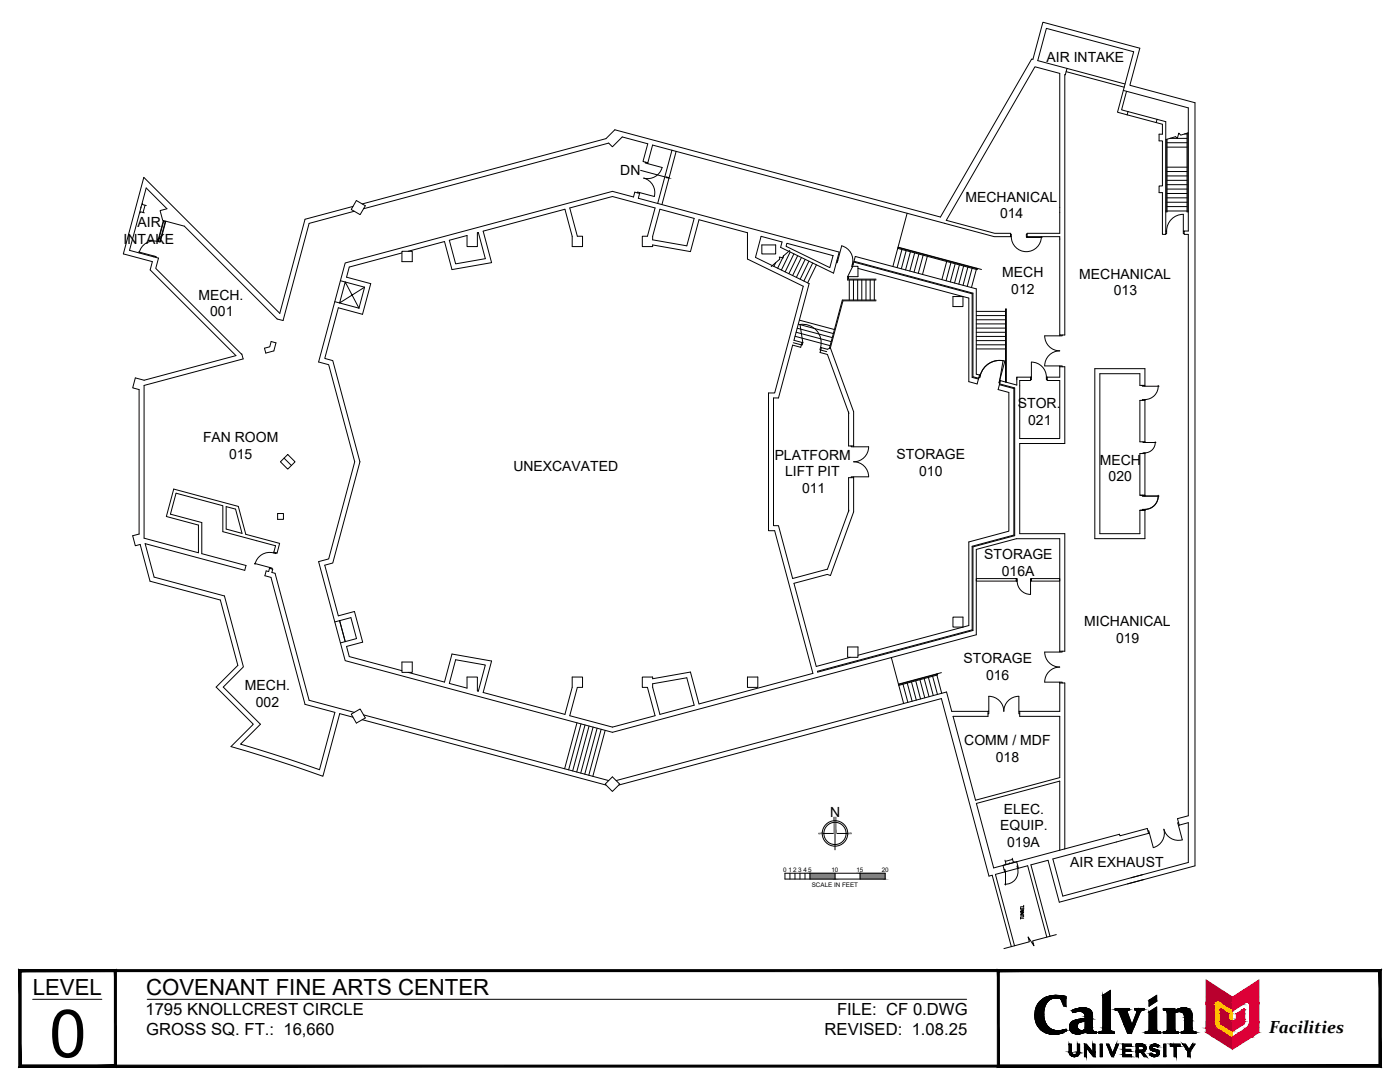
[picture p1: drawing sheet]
<svg xmlns="http://www.w3.org/2000/svg" width="279mm" height="216mm" viewBox="0 0 279 216" stroke-linecap="round" stroke-linejoin="round" font-family="sans-serif">
<defs><g id="words">
<text font-size="13.3" x="9.9" y="211">0</text>
<g font-size="4.4">
<text x="6.5" y="198.5">LEVEL</text>
<text x="29.2" y="198.5">COVENANT FINE ARTS CENTER</text>
</g>
<text font-size="3.5" x="253.3" y="206.2">Facilities</text>
<g font-size="3.3">
<text x="29" y="202.5">1795 KNOLLCREST CIRCLE</text>
<text x="167.1" y="202.5">FILE: CF 0.DWG</text>
<text x="29.2" y="206.6">GROSS SQ. FT.: 16,660</text>
<text x="164.6" y="206.6">REVISED: 1.08.25</text>
</g>
<g font-size="2.8">
<text x="208.9" y="12.3">AIR INTAKE</text>
<text x="123.8" y="34.9">DN</text>
<text x="192.7" y="40.2">MECHANICAL</text>
<text x="27.5" y="45.3">AIR</text>
<text x="199.6" y="43.6">014</text>
<text x="24.7" y="48.6">INTAKE</text>
<text x="39.6" y="59.8">MECH.</text>
<text x="200" y="55.3">MECH</text>
<text x="201.8" y="58.6">012</text>
<text x="215.4" y="55.6">MECHANICAL</text>
<text x="222.3" y="58.9">013</text>
<text x="42" y="63.1">001</text>
<text x="203.1" y="81.4">STOR.</text>
<text x="40.5" y="88.2">FAN ROOM</text>
<text x="205.2" y="84.7">021</text>
<text x="45.7" y="91.5">015</text>
<text x="102.4" y="94.1">UNEXCAVATED</text>
<text x="154.6" y="91.7">PLATFORM</text>
<text x="156.7" y="95.1">LIFT PIT</text>
<text x="178.9" y="91.6">STORAGE</text>
<text x="183.4" y="94.9">010</text>
<text x="219.5" y="92.7">MECH</text>
<text x="160.1" y="98.4">011</text>
<text x="221.3" y="96.1">020</text>
<text x="196.4" y="111.6">STORAGE</text>
<text x="199.9" y="114.9">016A</text>
<text x="216.4" y="124.9">MICHANICAL</text>
<text x="222.7" y="128.3">019</text>
<text x="48.9" y="137.7">MECH.</text>
<text x="192.3" y="132.3">STORAGE</text>
<text x="196.8" y="135.6">016</text>
<text x="51.1" y="141.1">002</text>
<text x="192.4" y="148.7">COMM / MDF</text>
<text x="198.7" y="152.1">018</text>
<text x="165.7" y="163.1">N</text>
<text x="199.6" y="165.7">EQUIP.</text>
<text x="200.3" y="162.3">ELEC.</text>
<text x="201" y="169">019A</text>
<text x="213.6" y="172.9">AIR EXHAUST</text>
</g>
<g font-size="1.3">
<text x="156.3" y="174">0</text>
<text x="157.4" y="174">1</text>
<text x="158.3" y="174">2</text>
<text x="159.3" y="174">3</text>
<text x="160.3" y="174">4</text>
<text x="161.3" y="174">5</text>
<text x="162" y="177">SCALE IN FEET</text>
<text x="165.9" y="174">10</text>
<text x="170.9" y="174">15</text>
<text x="176" y="174">20</text>
</g>
</g></defs>
<!-- layer: A-WALL-FULL -->
<g fill="none" stroke="#000" stroke-width=".2">
<path d="M212.8 14.3l11.6 3.1M212.9 13.7l-5.8-1.6 1.7-6.4 17.5 4.6-2.1 7.7M224.2 18l-1.2 4.4 1.9 .5 .2-.6-1.3-.4 1-3.7M224.2 18l13 3.5v24.6h-.9v.7h.9v116l-2.2 .6 .3 1.2M224.5 16.8l-11.6-3.1-.3 1.2h-.1v51.9h-1v-19.6h-6.5v-.6h6.5v-32l-5-1.3-17.7 30.7 9.7 2.6h3.2v.6h-3.3l-63.5-17M127.2 38.5v-.2l.5 .1-.1 .2M128.8 32.4v.1l.4 .1M129.3 32.5l-.1 .1 2.9 .8M132.1 33.4a2.99 2.99 0 0 1-3.6 2.1 3 3 0 0 1 2.1 3.7l-2.9-.8M134.1 30l-3.9-1.1-.9 3.6-1-.3 1-3.5-5.1-1.4-2 2-.7-.7-49 13.1M134.1 30l-2.8 10.6M134.1 30l.8 .2"/>
<path d="M134.9 30.2l-2.8 10.6M231.3 26.8h.7v-2l-1.3-.3 .2-.7 1.8 .5v22.5h-.7v-8.4h-.7v-1.3h.7v-9h-.7M232.7 27.8v14.3M232.9 27.8v14.5h-.2M232.9 39.5h4M232.9 38.6h4M232.9 37.7h4M232.9 36.9h4M232.9 36h4M232.9 35.1h4M232.9 34.2h4M232.9 33.4h4"/>
<path d="M232.9 29.4h4M232.9 28.5h4M233.5 27.6h3.4M236.4 26.7h.5M236.9 26.6v15.7h.3M237.1 26.5l.1 15.6M237.1 26.5l-1.5 .5-.3-.4-.3 1-.4-.3-1.9 .5M27.7 50.3l3 .8M28.1 41.5h.1M28.4 40.6v.2l.8 .2M28.8 42.5l-.8-.3-.1 .3M28.9 41l-.3 1.4"/>
<path d="M30.7 51.2v-.1l.5 .1-.1 .2M31.5 48.2a3 3 0 0 0-3.7 2.3M31.5 48v.2l.5 .1v-.1M31.5 48l.5 .2M32.6 44.2l-1.1 3.8M32.6 44v.2l.5 .1v-.2M32.6 44.2l-1 3.8M33 44.3l-1.1 3.8M33.1 44.3l-1.1 3.9M67.9 56l4.9 1.3M70.4 41.2l-9.5 2.6-5.1 18.7-27.1-27.1-4.1 15.3 5.8 1.5-.4 1.7 17.1 17.1-18.3 4.9-1.8-.5-.5 2 1.3 .3v28.9l-1.3 .3 .5 2 1-.3 1.9 7.4 14.1 3.7 3.5 13.1-4.4 4.3 7.5 7.4-4.5 4.5 9.2 2.8 9.1 3.1 3.4-12.5 2.6 .7M70.7 42.2l-9 2.4-5.2 19.4-1.2-.3-18.5-18.6-4.3-1.1-.5-2 1.3-.3-4.1-4.2-3.4 12.5 5.8 1.5-.5 2.1 17.2 17 .2 1-19.7 5.3v30.5l10.8 2.9v-5.5l-6.4-1.7 1.5-5.5 12.9 3.4 1.5 5.6 6.7 1.8-.5 2-.6-.2"/>
<path d="M71.1 40l1.8 1.1-1 1.7-1.8-1zM72.3 40.7l48.6-13 1.8-1.8 65 17.4 18.2-31.5h.2l2-7.4 19.4 5.2-2 7.4 13 3.5v152.3l-27.1 7.2-2.2-8.3-3.5 .9 3.9 14.2M72.8 57.3l-5 3.2 1.1-4.2 2.7 5.2M72.8 57.3l-1.2 4.2M80.2 50.5l-10.5 2.8-.5 2 4.8 1.3-1.7 6.1-4.8-1.3-2.7 10.1 1.6 .5 5.4 20.1-5.4 20.2-1.6 .5 2.7 10.1 3.2-.9 1.7 6.1-3.2 .9 .5 2 10.5 2.8M80.2 50.1h2.1v2.1h-2.1zM81.4 50.1l7.3-1.9 1.5 5.6 7.9-1.4-1.7-6.3 16.3-4.3 1.5 5.4v2h2.1v-2.1h-1.1l-1.5-5.6 8.5-2.3 8.5 2.3-1.5 5.6h-1v2.1h2v-.3l7.6 1.3 1.7-6.4 9.7 2.6v5.3l11.1 5.4-5.7 21.3h-1.2v27.5h1.2l7.6 28.5-22.7 6.1-1.7-6.4-7.6 1.3v-.3h-2v2.1h1l1.5 5.6-8.5 2.3-8.5-2.3 1.5-5.6h1.1v-2.1h-2.1v2l-1.5 5.4-16.3-4.3 1.7-6.3-7.9-1.4-1.5 5.6-7.3-1.9M89.7 47.9l3.5-.9v2.2h2.1v-2.8h.2l1.4 5.2-6 1.1zM131.7 41.8l6.8 1.8-1.4 5.5-6.9-1.2v-.7zM154.8 52.4l-.4 .7M156.2 51.5l-1 2M156.4 51l-.1 .2"/>
<path d="M157 48.5l9.3 2.5-.7 2.4-8.7-4.3zM157.6 50l-1.3 1.1v.4l-.8-.2 .1 .4-1.7 1.5M157.7 50.3l-1.8 3.6M158.4 50.7l-1.7 3.6M159.2 51l-1.8 3.6M159.9 51.4l-1.7 3.6M160.7 51.8l-1.8 3.5M161.4 52.1l-1.7 3.6M162.2 52.5l-1.8 3.6M162.9 52.8l-1.7 3.6M169.2 55.2l.9-1.9 .6-2.1 24.1 6.4v17.1l.8 .2M169.2 55.2v.7h5.6"/>
<path d="M169.3 55.2v.5h5.5M169.5 55.9v4M170.2 53.1h1v2.1h-2M170.3 55.9v4M170.4 52.3l23.6 6.3v16.7l1.3 .3M170.4 52.1l23.8 6.4v16.7l1.1 .3M171.2 55.9v4M171.2 53.6l22.1 5.9v16.7l1.7 .4M172 55.9v4M172.8 55.9v4M173.7 55.9v4M174.5 55.9v4"/>
<path d="M174.8 59.9h-6.7l-2.6 9.6M179.2 49.6l15.8 4.2 .1-.2M179.2 49.4l15.7 4.1M179.2 49.3l16.7 4.5M180 49.8l-1 3.6M180.8 50l-.9 3.6M181 42.6l-2.8 10.6M181.7 50.2l-1 3.7M182.5 50.5l-.9 3.6M183.4 50.7l-1 3.6M184.2 50.9l-.9 3.6M185.1 51.1l-1 3.7"/>
<path d="M188.9 52.2l-.9 3.6M189.8 52.4l-1 3.6M190.2 59.2h2v2h-2zM190.6 52.6l-.9 3.7M191.5 52.9l-1 3.6M192.3 53.1l-1 3.6M193.2 53.3l-1 3.6M194 53.5l-1 3.7M194.8 53.8l-.9 3.6M201.7 46.7h.1v.5h-.1M201.8 47.2a3 3 0 0 0 3 3 3 3 0 0 0 3-3M204.8 47.4h3.2"/>
<path d="M205 46.7h-.2v.5h.2M232.7 46.1h.1v.5h-.1M232.8 46.1a3.3 3.3 0 0 1 3.4-3.3v3.3M232.9 42.1h4M232.9 41.2h4M232.9 40.4h4M236.3 46.1h-.1v.5h.1M54.1 68.1l1 .3-.4 1.6-1.7 .5-.2-1 1-.3zM66.8 60.2l4.8 1.3M158.7 67.1l7 1.9M158.9 66.3l7 1.9M159.1 65.5l7 1.9"/>
<path d="M159.3 64.7l7 1.9M159.5 63.9l7 1.9M160.1 68.3l-1.6-.4 3-11.3-10.7-5.2 1.1-4.2 4.2 1.1-.3 1.1 10.5 5.1 1.2-4.2-40.1-10.7 .2-1-.9-.3-.3 1-4.2-1.1-53.3 14.3-5.3 19.7 2 .6 5.2 19.3-5.2 19.4-2 .6 5.3 19.7 53.3 14.3 72.6-19.4v-17.1l8-2.1h8.7v22.4M160.1 68.3l-.3 1-1.6-.4-2.8 10.5h-1v25.5h1l2.8 10.5 6.9-1.8 4.3-11.8M160.1 68.3l.1 .1M160.2 68.4l-.1 .5-1.8-.5M160.2 68.4l-.5-3.7a3.7 3.7 0 0 1 4.1 4.6M163.8 69.3l-.2 .5 1.4 .4M163.8 69.3l.1 .1M163.9 69.4l1.2 .3M163.9 69.4l-.2 .9 1.4 .4 4.3 11.8M165.7 69.5l4.7 12.7v7"/>
<path d="M174.8 60h-6.6l-2.5 9.5M195.6 74.9a4 4 0 0 1 4.6-2.9l-.8 4.4h.1M195.6 74.9l-.1 .5-.1-.1M199.2 77.7l2.1 .6v27.7l-8 2.1v16.7l-22.1 5.9M199.5 76.6l3 .8v29.5l-8.3 2.2v16.7l-31 8.3v-.2l30.8-8.2v-16.7l8.3-2.2v-29.3l-2.8-.7M200.7 61.7v14.6M200.8 61.7v14.6M205.7 75.3v.6h-2.2v11.6h8v-11.6h-2.5v-.1M205.7 75.3h-2.8v1.5l-3.4-.9M205.7 75.3h.1M205.8 72.3a3 3 0 0 1 3 3M205.8 72.3v3.5h-.1"/>
<path d="M208.8 75.3v.5h.2v-.5M211.5 66.8v.2h.5v-.2M211.5 67h-3a3 3 0 0 0 3 3 3 3 0 0 0-3 3h3v.2M211.5 73h.5v.2M211.5 73.2h1v15.3h-9v18h9v23.4h-1M211.5 73.2v2.1h-2.7M228 76.9v.2h.5v-.2h-1v-2.3h-8v31.9h8v-4.7h1M228 79.9v-.2h.5v.2M228.5 79.9h-1v8.3h1v.1h-.4v-.1M228.5 76.9v-3.3h-10v33.9h10v-5.7M228.5 79.9v8.4h2.2M228.5 77.1h2.8"/>
<path d="M231.1 76.9a2.66 2.66 0 0 1-2.6 2.8M169.4 82.2v6.8M169.4 95.3v6.8M169.9 95.3v-.2h.5v7l-4.7 12.7M169.9 89v.2l3.5-.1a2.98 2.98 0 0 1-3 3 3 3 0 0 1 3 3h-3M227.5 98.8h1v.2h-.5v-.2M228.5 99h2.8M230.6 88.2a2.07 2.07 0 0 1-2.1 2.2v8.4h-1v-8.3h1v-.1h-.4v.1M231.1 98.8a2.66 2.66 0 0 1-2.6 2.8M45.1 101.1l1.9 .5 1.3 4.8-3.2-.8zM54.3 113.5v-.1l-.5-.2v.2l.6 .2-.1 .6 .6 .2 6.8 25.3 9 2.4M54.6 110.3a3 3 0 0 0-3.7 2.3"/>
<path d="M54.7 110.2l.3-1.3-10.5-2.8v-5.2l-9.4-2.5-1.1 4.2 6.3 1.7v6.2l8.8 2.3-.3 1-19.8-5.3 1.8 6.7 14 3.7 3.8 14.2-4 4 7.4 7.4-4 4 9.5 2.9 6.3 2.2 3-11.5-5.9-1.6-6.8-25.3-1.2-.3 .2-1 .5 .1 .2-.8-3-.8M54.7 110.2l-.1 .1 .5 .2v-.2M165.1 114.6l-6.6 1.8 4.4 16.6 6.8-1.8M202.8 115.5h-8v.5h8v-.5v.5M205.8 115.5h5.7v.5h-5.7zM228 101.8v-.1h.5v.1M67.8 123.8l2.2-.6 1.2 4.2-2.3 .6M67.8 123.8l1.1 4.2M67.8 123.8l-1 .3M68.9 128l-1 .3M80.2 132.1h2.1v2.1h-2.1zM90.9 131.6l6 1.1-1.4 5.2h-.2v-2.8h-2.1v2.2l-3.5-.9z"/>
<path d="M130.2 136.4l6.9-1.2 1.4 5.5-6.8 1.8-1.5-5.4zM149.2 135.1h2v2.1h-2zM169.2 129.1h2v2.1h-2zM177.9 131.2l2.4 9.2M180.2 136.5l1 3.7M181.1 136.3l.9 3.6M181.9 136.1l1 3.6M182.8 135.8l.9 3.7M183.6 135.6l1 3.6M184.4 135.4l1 3.6M185.3 135.2l1 3.6M186.1 134.9l1 3.7"/>
<path d="M186.9 134.5l-7.6 2.1M187 134.7l.9 3.6M187.1 134.4v.3l-7.7 2.1M187.9 134.2l-8.6 2.3M190.2 123.1h2v2h-2zM211.5 129.9v.2h.5v-.2M211.5 130.1h-3a3 3 0 0 0 3 3 3 3 0 0 0-3 3h3v.2M211.5 136.1h.5v.2M211.5 136.3h1v33.1M211.5 136.3v5.6h-8M70.1 142.5l1.8-1 1 1.8-1.8 1zM72.3 143.6l48.6 13"/>
<path d="M72.5 142.6l49 13.2M115.1 144.2l-2.4 9.2M116 144.4l-2.5 9.2M116.8 144.7l-2.5 9.1M117.6 144.9l-2.5 9.1M118.4 145.1l-2.5 9.2M119.2 145.3l-2.5 9.2M120 145.5l-2.5 9.2M120.8 156.5l1.4-1.5 1.5 1.5-1.5 1.4zM120.8 145.7l-2.5 9.2M123.5 156.6l64.4-17.2 9.5 35.4 .6-.2 3.8 14.3M197.2 141.9h.1v-3a3 3 0 0 1 3 3 3 3 0 0 1 3-3v3"/>
<path d="M197.2 141.9h-7.3l-1-3.8-65.9 17.7M197.2 141.9v1h-7l4.5 16.8 16.8-4.5v-12.3h-8v-1M197.3 141.9v.5h-.1M203.5 141.9h-.2v.5h.2M194.9 160.3l16.6-4.4v13.8l-13.2 3.5zM200.2 172.7l.3 1.3 .2-.1v2.7M200.4 173.5h.1l.2 .4M200.6 171.6l.2 .8-.3 .1M201.5 172.3h.1M202 171.2l.2 .9 .3-.1M202.1 171.5l-1.5 .4M202.9 172l.3 1.2-.1 .1-.1-.5h.1"/>
<path d="M203.1 173.3a2.5 2.5 0 0 1-2.6 3.1M212.5 169.4l-1 .3M229.1 165.8h.2l.1 .4-.2 .1M229.2 166.3l-.2-1-5.5 1.5-.1-.3-10.9 2.9M232.3 165.5a3 3 0 0 1-2.1 3.6l-.8-2.9M235.2 164.7l2-.5v7.9l-25.1 6.7-2-7.4 19.1-5.1M235.2 164.2h-.2l1 3.4a3 3 0 0 1-3.7-2.1M203.7 182.6l.6 .2-.1 .1-.5 .1M203.7 182.1h.6l-.6 .3h.6M203.7 181.6h.6l-.6 .3h.6M203.7 181.1v.3h.6v-.3M203.7 183.2h.6"/>
<path d="M203.7 183v.4M204 181.2v.2M204.3 180.6v.3h-.6M208.9 187l-3.8-14.2-6.4 1.7 3.8 14.2M210.8 186.5l-4.7 1.2 .2 1-1.1-1.7 .2 .9-5 1.4"/>
</g>
<!-- layer: SHELL -->
<path d="M167 51.9l.2 .1-.1 .4h-.2M167.2 52l.8-2.9a3 3 0 0 1 2.1 3.6M170.3 52.8l-.2-.1-.1 .5 .1 .1M228 98.8v.2h3.2a2.66 2.66 0 0 1-2.7 2.6M228.5 98.8v.2M202.8 115.5h.2v.5h-.2M205.7 116h.1M205.8 115.5h-.1v3.1a2.68 2.68 0 0 1-2.7-2.7M228 101.8v-.1h.5v.1" fill="none" stroke="#000" stroke-width=".2"/>
<!-- layer: I-FLOR-IDEN -->
<g fill="none" stroke="#000" stroke-width=".2">
<path d="M224.9 22.9l5.8 1.6M225.1 22.3l5.8 1.5M231.3 26.8v1.3M152 48.9h2.8v1.8h-2.8zM165.7 69.5l-.6 .2M194.8 62.1h5.9M194.8 63h5.9M194.8 63.8h5.9M194.8 64.6h5.9M194.8 65.5h5.9M194.8 66.3h5.9M194.8 67.1h5.9"/>
<path d="M194.8 68h5.9M194.8 68.8h5.9M194.8 69.6h5.9M195.5 74.8l-.5 1.8M199.7 76l-.5 1.7M200.7 61.7h.1M56 92.1l1.4-1.4 1.5 1.4-1.5 1.5zM56.7 91.4l1.5 1.5M169.4 89h1M169.4 95.3h1M55.4 102.5h1.2v1.1h-1.2zM165.1 114.6l.6 .2"/>
</g>
<!-- layer: WALLS -->
<path d="M195.5 74.8l.1 .1-.1 .5-.1-.1M195.6 74.9a4 4 0 0 1 4.9-2.8l-1.1 4.3h.1M199.5 75.9l.2 .1" fill="none" stroke="#000" stroke-width=".2"/>
<!-- layer: A-TEXT -->
<path d="M133.1 35.3l.4 .2h-.5z" fill="#000" stroke="#000" stroke-width=".2"/>
<path d="M127.8 34l5.2 1.4M195.6 74.9h.1M202.9 75.3v.5" fill="none" stroke="#000" stroke-width=".2"/>
<!-- layer: 0 -->
<g fill="none" stroke="#000" stroke-width=".2">
<path d="M156.7 174.2h19.9v1.2h-19.9zM157.6 174.2v1.2M158.7 174.2v1.2M159.6 174.2v1.2M160.7 174.2v1.2M161.6 174.2v1.2M164.1 166.3h5.1M166.6 166.3v2.6M166.6 174.2v1.2M171.7 174.2v1.2"/>
<circle cx="166.6" cy="166.3" r="2.22"/>
<circle cx="166.6" cy="166.3" r="2.55"/>
</g>
<g fill="#808080" stroke="#808080" stroke-width=".2">
<path d="M166.4 163.1v3.2h.5zM166.4 163.1h.5v3.2z"/>
<path d="M169.2 166.3v.1l.7-.1zM169.2 166.4l.7-.1v.1z"/>
<path d="M166.6 168.9l.1 .6v-.6zM166.6 168.9l.1 .6h-.1z"/>
<path d="M163.4 166.4h.7v-.1zM163.4 166.3h.7l-.7 .1z"/>
<path d="M171.7 174.2l4.9 1.2v-1.2zM171.7 174.2l4.9 1.2h-4.9z"/>
<path d="M161.6 174.2l5 1.2v-1.2zM161.6 174.2l5 1.2h-5z"/>
</g>
<!-- layer: A-TITL -->
<g fill="#000" stroke="#000" stroke-width=".2">
<path d="M210.5 198.6h.3zM220.1 198.6l1.5-1v1zM229.3 199.6h1.5v.2zM229.3 199.6l1.5-1v1zM210 206.4h.8zM212.5 205.5h.3zM214.1 202h.2zM214.2 210.8h.5zM214.8 210.4h.5zM214.9 206.3h.5zM216 201.9h1.9zM216 201.1h.4z"/>
<path d="M216.7 206h2.1zM220 205.7h1.7zM220.1 205.6h1.5zM229.2 205.8h1.7zM229.2 205.7h1.7zM230.3 208.4h.4zM230.8 210h.5zM229.3 201.9l1.5-1v1zM234.5 201.7h3.1zM236.2 201.1h.3z"/>
<path d="M207.5 199.9l1.5 .1 .1-.1zM207.5 199.9l1.5 .1h-1.6z"/>
<path d="M207.6 199.8h1.5zM207.5 199.9h1.6z"/>
<path d="M207.7 199.7l1.4 .1 .2-.1zM207.7 199.7l1.4 .1h-1.5z"/>
<path d="M207.8 199.6h1.5zM207.7 199.7h1.6z"/>
<path d="M208 199.5l1.3 .1 .2-.1zM207.8 199.6l.2-.1 1.3 .1z"/>
<path d="M208 199.4h1.6zM208 199.5h1.5z"/>
<path d="M208.1 199.3h1.7zM208 199.4h1.6z"/>
<path d="M208.3 199.2l1.5 .1 .2-.1zM208.1 199.3l.2-.1 1.5 .1z"/>
<path d="M208.3 199.2h1.8zM208.3 199.2h1.7z"/>
<path d="M208.4 199.2h1.9zM208.3 199.2h1.8z"/>
<path d="M208.5 199.1h2zM208.4 199.2h1.9z"/>
<path d="M208.5 199.1h2.3zM208.5 199.1h2.3z"/>
<path d="M208.5 199.1h2.3zM208.5 199.1h2z"/>
<path d="M210.8 199.1h1.9zM210.8 199.1h1.9z"/>
<path d="M210.5 198.6h.8zM210.2 198.6h1.1z"/>
<path d="M210.2 198.6h1.1zM210.2 198.6h1.1z"/>
<path d="M210.2 198.6l1.5 .1zM210 198.7h1.7z"/>
<path d="M210 198.7h1.8zM209.9 198.7h1.9z"/>
<path d="M209.9 198.7h2.3zM209.6 198.7h2.6z"/>
<path d="M209.6 198.7l2.8 .1zM209.5 198.8h2.9z"/>
<path d="M209.5 198.8h3.2zM209.2 198.8h3.5z"/>
<path d="M209.2 198.8l3.5 .1zM209.1 198.9h3.6z"/>
<path d="M209.1 198.9h3.6zM209.1 198.9h3.6z"/>
<path d="M209.1 198.9l3.6 .1zM208.8 199h3.9z"/>
<path d="M208.8 199l3.9 .1v-.1zM208.6 199.1l.2-.1 3.9 .1z"/>
<path d="M208.6 199.1h4.1zM208.5 199.1h4.2z"/>
<path d="M210.8 199.1l1.9 .1zM210.8 199.1l1.9 .1z"/>
<path d="M211.1 199.2h1.6zM211.1 199.2h1.6z"/>
<path d="M211.4 199.2l1.3 .1zM211.4 199.2l1.3 .1z"/>
<path d="M211.7 199.3l1 1.5v-1.5zM211.7 199.3l1 1.5h-.4z"/>
<path d="M220.1 198.6l1.5 6.3v-6.3zM220.1 198.6l1.5 6.3h-1.5z"/>
<path d="M229.3 199.6v.2h1.5zM229.3 199.8h1.5l-1.5 1z"/>
<path d="M3.8 212.9l271.4-.4h-271zM3.8 212.9l271.4-.4 .4 .4zM275.2 193.9v18.6l.4 .4zM275.2 193.9l.4-.4v19.4zM4.2 193.9h271l.4-.4zM3.8 193.5h271.8l-271.4 .4zM3.8 193.5l.4 19v-18.6zM3.8 193.5l.4 19-.4 .4z"/>
<path d="M3.8 212.9l19-.4h-18.6zM3.8 212.9l19-.4 .4 .4zM22.8 193.9v18.6l.4 .4zM22.8 193.9l.4-.4v19.4zM4.2 193.9h18.6l.4-.4zM3.8 193.5h19.4l-19 .4zM3.8 193.5l.4 19v-18.6zM3.8 193.5l.4 19-.4 .4z"/>
<path d="M199.4 212.5l-.4 .4 76.2-.4zM199 212.9l76.2-.4 .4 .4zM275.2 193.9v18.6l.4 .4zM275.2 193.9l.4-.4v19.4zM199.4 193.9h75.8l.4-.4zM199 193.5h76.6l-76.2 .4zM199 193.5l.4 19v-18.6zM199 193.5l.4 19-.4 .4z"/>
<path d="M206.6 201.9l1.7 .2v-.2zM206.6 201.9l1.7 .2h-1.7z"/>
<path d="M206.6 202.1l1.7 .2v-.2zM206.6 202.1l1.7 .2h-1.8z"/>
<path d="M206.5 202.3l1.8 .2v-.2zM206.5 202.3l1.8 .2h-1.8z"/>
<path d="M206.5 202.5l1.8 .1v-.1zM206.5 202.5l1.8 .1h-1.8z"/>
<path d="M206.5 202.6l1.8 .3v-.3zM206.5 202.6l1.8 .3h-1.8z"/>
<path d="M206.5 202.9l1.9 .1-.1-.1zM206.5 202.9l1.9 .1h-1.9z"/>
<path d="M206.6 201.7l1.7 .2v-.2zM206.6 201.7l1.7 .2h-1.7z"/>
<path d="M206.5 203l1.9 .2v-.2zM206.5 203l1.9 .2h-1.8z"/>
<path d="M206.6 201.5l1.7 .2 .1-.2zM206.6 201.5l1.7 .2h-1.7z"/>
<path d="M206.7 201.4h1.7zM206.7 201.4l1.7 .1z"/>
<path d="M206.6 203.2l1.8 .2v-.2zM206.6 203.2l1.8 .2h-1.8z"/>
<path d="M206.6 203.4l1.9 .2-.1-.2zM206.6 203.4l1.9 .2h-1.8z"/>
<path d="M206.7 201.2l1.7 .2v-.2zM206.7 201.2l1.7 .2h-1.7z"/>
<path d="M206.8 201.1h1.6zM206.8 201.1l1.6 .1z"/>
<path d="M206.7 203.6l1.8 .2v-.2zM206.7 203.6l1.8 .2h-1.8z"/>
<path d="M206.8 200.9l1.6 .2 .1-.2zM206.8 200.9l1.6 .2h-1.6z"/>
<path d="M206.7 203.8l1.9 .1-.1-.1zM206.7 203.8l1.9 .1h-1.9z"/>
<path d="M206.9 200.8l1.6 .1v-.1zM206.9 200.8l1.6 .1h-1.7z"/>
<path d="M206.7 203.9l2 .2-.1-.2zM206.7 203.9l2 .2h-1.9z"/>
<path d="M207 200.6l1.5 .2 .1-.2zM207 200.6l1.5 .2h-1.6z"/>
<path d="M207 200.5h1.7zM207 200.5l1.6 .1z"/>
<path d="M206.8 204.1l1.9 .1zM206.8 204.1l1.9 .1z"/>
<path d="M206.8 204.2l2 .1-.1-.1zM206.8 204.2l2 .1h-1.9z"/>
<path d="M207.2 200.3l1.5 .2 .1-.2zM207.2 200.3l1.5 .2h-1.7z"/>
<path d="M206.9 204.3l2 .2-.1-.2zM206.9 204.3l2 .2h-1.9z"/>
<path d="M207.2 200.3h1.6zM207.2 200.3h1.6z"/>
<path d="M207 204.5l1.9 .1zM207 204.5l1.9 .1z"/>
<path d="M207 204.6l2.1 .2-.2-.2zM207 204.6l2.1 .2h-2z"/>
<path d="M207.3 200.1l1.5 .2 .1-.2zM207.3 200.1l1.5 .2h-1.6z"/>
<path d="M207.4 200h1.6zM207.4 200l1.5 .1z"/>
<path d="M207.1 204.8h2zM207.1 204.8h2z"/>
<path d="M207.1 204.8l2.2 .2-.2-.2zM207.1 204.8l2.2 .2h-2z"/>
<path d="M207.3 205l2.1 .1zM207.3 205l2.1 .1z"/>
<path d="M207.4 205.1l2.1 .1zM207.4 205.1l2.1 .1z"/>
<path d="M207.4 205.2l2.4 .1-.3-.1zM207.4 205.2l2.4 .1h-2.2z"/>
<path d="M207.6 205.3h2.2zM207.6 205.3h2.2z"/>
<path d="M207.6 205.3l2.4 .2-.2-.2zM207.6 205.3l2.4 .2h-2.3z"/>
<path d="M210 206.4h.7zM210.1 206.4h.6z"/>
<path d="M207.7 205.5h2.6zM207.7 205.5h2.6z"/>
<path d="M207.8 205.5l2.6 .1zM207.8 205.5l2.6 .1z"/>
<path d="M207.9 205.6h2.7zM207.9 205.6h2.7z"/>
<path d="M207.9 205.6l3 .1zM207.9 205.6l3 .1z"/>
<path d="M208 205.7h3.2zM208 205.7h3.2z"/>
<path d="M209.8 206.3h1.3zM209.8 206.3l1 .1z"/>
<path d="M209.6 206.3h1.6zM209.6 206.3h1.5z"/>
<path d="M209.4 206.3h2zM209.4 206.3h1.8z"/>
<path d="M209.2 206.2h2.4zM209.2 206.2l2.2 .1z"/>
<path d="M209.1 206.2h2.6zM209.1 206.2h2.5z"/>
<path d="M208.8 206.1h3.1zM208.8 206.1l2.9 .1z"/>
<path d="M208.8 206.1h3.2zM208.8 206.1h3.1z"/>
<path d="M208.5 206l3.5 .1 .3-.1zM208.5 206l3.5 .1h-3.2z"/>
<path d="M208.2 205.8l4.1 .2 .3-.2zM208.2 205.8l4.1 .2h-3.8zM208.5 206h3.8zM208.5 206h3.8z"/>
<path d="M208.2 205.8h4.4zM208.2 205.8h4.4z"/>
<path d="M212.5 205.5h.3zM212.2 205.5h.6z"/>
<path d="M212.2 205.5l.6 .1zM212 205.6h.8z"/>
<path d="M212 205.6h.8zM211.6 205.6h1.2z"/>
<path d="M211.6 205.6l1.2 .1zM211.2 205.7h1.6z"/>
<path d="M211.2 205.7h1.6zM211.2 205.7h1.6z"/>
<path d="M208 205.7l4.6 .1 .2-.1zM208 205.7l4.6 .1h-4.4z"/>
<path d="M213.4 208.3l.4 1.6v-1.6zM213.4 208.3l.4 1.6h-.4z"/>
<path d="M213.4 209.9h.4zM213.4 209.9h.4z"/>
<path d="M213.4 209.9l.4 .1zM213.4 209.9l.4 .1z"/>
<path d="M213.4 210l.5 .1zM213.4 210l.5 .1z"/>
<path d="M213.4 210.1h.5zM213.4 210.1h.5z"/>
<path d="M213.4 210.1l.6 .1zM213.4 210.1l.6 .1z"/>
<path d="M213.5 210.2l.5 .1zM213.5 210.2l.5 .1z"/>
<path d="M213.5 210.3h.5zM213.5 210.3h.5z"/>
<path d="M213.5 210.3l.6 .1zM213.5 210.3l.6 .1z"/>
<path d="M213.5 210.4h.7zM213.5 210.4h.7z"/>
<path d="M214.2 210.8h.3zM214.3 210.8h.2z"/>
<path d="M213.6 210.4h.7zM213.6 210.4h.7z"/>
<path d="M213.6 210.4l.8 .1zM213.6 210.4l.8 .1z"/>
<path d="M213.6 210.5h.8zM213.6 210.5h.8z"/>
<path d="M214.1 202h.3zM214.1 202h.2z"/>
<path d="M214 201.9h.7zM214 201.9l.4 .1z"/>
<path d="M214.1 210.8h.6zM214.1 210.8h.6z"/>
<path d="M214 210.8h.9zM214 210.8h.7z"/>
<path d="M214.9 206.3h.4zM215 206.3h.3z"/>
<path d="M213.9 210.7h1zM213.9 210.7l1 .1z"/>
<path d="M213.5 204.7h1.5zM213.5 204.7h1.5z"/>
<path d="M213.5 204.7l1.5 .2v-.2zM213.5 204.7l1.5 .2h-1.5zM213.5 204.9h1.5zM213.5 204.9h1.5z"/>
<path d="M213.5 204.9l1.5 .2v-.2zM213.5 204.9l1.5 .2h-1.5z"/>
<path d="M215 210h.5zM215 210h.5z"/>
<path d="M213.5 204.5l1.5 .2v-.2zM213.5 204.5l1.5 .2h-1.5z"/>
<path d="M213.5 204.5h1.5zM213.5 204.5h1.5z"/>
<path d="M213.8 210.7h1.2zM213.8 210.7h1.1z"/>
<path d="M213.5 205.1h1.6zM213.5 205.1h1.6z"/>
<path d="M213.5 205.1l1.6 .1v-.1zM213.5 205.1l1.6 .1h-1.6z"/>
<path d="M214 201.8h1.1zM214 201.8l.7 .1z"/>
<path d="M213.6 204.4h1.5zM213.6 204.4h1.5z"/>
<path d="M213.6 204.4l1.4 .1 .1-.1zM213.6 204.4l1.4 .1h-1.5z"/>
<path d="M213.7 210.6h1.4zM213.7 210.6l1.3 .1z"/>
<path d="M213.5 205.2l1.6 .1zM213.5 205.2l1.6 .1z"/>
<path d="M213.5 205.3h1.7zM213.5 205.3h1.7z"/>
<path d="M213.6 204.3h1.5zM213.6 204.3l1.5 .1h-1.5z"/>
<path d="M213.6 204.2h1.6zM213.6 204.2l1.5 .1z"/>
<path d="M213.5 205.3l1.7 .1zM213.5 205.3l1.7 .1z"/>
<path d="M213.7 210.5h1.5zM213.7 210.5l1.4 .1z"/>
<path d="M213.7 204.2h1.5zM213.7 204.2h1.5z"/>
<path d="M213.5 205.4h1.8zM213.5 205.4h1.8z"/>
<path d="M213.6 210.5h1.6zM213.6 210.5h1.6z"/>
<path d="M214.5 210.4h.7zM214.4 210.5h.8z"/>
<path d="M213.5 205.4l1.8 .1zM213.5 205.4l1.8 .1z"/>
<path d="M214.7 210.4h.6zM214.5 210.4h.7z"/>
<path d="M213.7 204.1h1.6zM213.7 204.1l1.5 .1z"/>
<path d="M214.7 210.4h.6zM214.7 210.4h.6z"/>
<path d="M213.8 204.1h1.5zM213.8 204.1h1.5z"/>
<path d="M213.6 205.5h1.8zM213.6 205.5h1.8z"/>
<path d="M214.8 210.3h.5zM214.8 210.4h.5zM214.7 210.4h.6z"/>
<path d="M213.8 204h1.6zM213.8 204.1h1.5z"/>
<path d="M213.6 205.5h1.8zM213.6 205.5h1.8z"/>
<path d="M214.9 210.2h.5zM214.9 210.2l.4 .1h-.5z"/>
<path d="M214.9 210.2h.5zM214.9 210.2h.5z"/>
<path d="M214 201.8h1.4zM214 201.8h1.1z"/>
<path d="M215 210.1h.4zM215 210.1l.4 .1z"/>
<path d="M213.6 205.5l1.9 .1zM213.6 205.5l1.9 .1z"/>
<path d="M215 208.3l.5 1.6v-1.6zM215 208.3l.5 1.6h-.5z"/>
<path d="M215 209.9l.5 .1v-.1zM215 209.9l.5 .1h-.5z"/>
<path d="M215 210l.4 .1 .1-.1zM215 210l.4 .1h-.4z"/>
<path d="M214.7 206.3h.8zM214.7 206.3h.7z"/>
<path d="M214.7 206.3h.8zM214.7 206.3h.8z"/>
<path d="M213.6 205.6h2.1zM213.6 205.6h2.1z"/>
<path d="M213.9 204h1.7zM213.9 204h1.5h-1.6z"/>
<path d="M213.9 203.9h1.7zM213.9 203.9l1.7 .1z"/>
<path d="M214.5 206.2h1.2zM214.5 206.2l1 .1z"/>
<path d="M213.9 203.9h1.8zM213.9 203.9h1.7z"/>
<path d="M213.6 205.6h2.2zM213.6 205.6h2.2z"/>
<path d="M213.6 205.6h2.3zM213.6 205.6h2.3z"/>
<path d="M214.4 206.2h1.4zM214.4 206.2h1.3z"/>
<path d="M214.3 206.2h1.6zM214.3 206.2h1.5z"/>
<path d="M214 203.9h1.9zM213.9 203.9h1.8z"/>
<path d="M214.2 206.1h1.8zM214.2 206.1l1.7 .1z"/>
<path d="M214.1 206.1h2zM214.1 206.1h1.9z"/>
<path d="M214 206.1h2.2zM214 206.1h2.1z"/>
<path d="M214 203.8h2.2zM214 203.9h1.9z"/>
<path d="M213.9 206h2.4zM213.9 206h2.4z"/>
<path d="M213.9 206h2.4zM213.9 206l2.3 .1z"/>
<path d="M216 201.1h.5zM215.8 201.1h.7z"/>
<path d="M215.8 201.1h.8zM215.7 201.1h.9z"/>
<path d="M213.8 205.9h2.7zM213.8 205.9l2.5 .1z"/>
<path d="M214 203.8h2.6zM214 203.8h2.2z"/>
<path d="M215.7 201.1l1.1 .1zM215.4 201.2h1.4zM215.4 201.2h1.4zM215.4 201.2h1.4z"/>
<path d="M213.7 205.8h2.9zM213.7 205.8l2.8 .1z"/>
<path d="M215.4 201.2h1.6zM215.2 201.2h1.8z"/>
<path d="M216.4 208.3l1 .8-.6-.8zM216.4 208.3l1 .8h-1z"/>
<path d="M216.4 209.1l.4 1.8v-1.8zM216.4 209.1l.4 1.8h-.4z"/>
<path d="M215.2 201.2h1.8zM215.1 201.2h1.9z"/>
<path d="M215.1 201.2l2.1 .1zM214.9 201.3h2.3z"/>
<path d="M214.9 201.3h2.4zM214.7 201.3h2.6z"/>
<path d="M214.7 201.3l2.7 .1zM214.5 201.4h2.9z"/>
<path d="M216.8 209.1l1.3 .9-.7-.9zM216.8 209.1l1.3 .9h-.5z"/>
<path d="M214.5 201.4l3 .1zM214.3 201.5h3.2z"/>
<path d="M214.3 201.5h3.3zM214.2 201.5h3.4z"/>
<path d="M214.2 201.5l3.5 .1zM214 201.6h3.7z"/>
<path d="M214 201.6h3.7zM214 201.6h3.7z"/>
<path d="M214 201.6l3.8 .2-.1-.2zM214 201.6l3.8 .2h-3.8z"/>
<path d="M214 201.8h3.8zM214 201.8h3.8z"/>
<path d="M215.4 201.8h2.4zM215.4 201.8h2.4z"/>
<path d="M215.6 201.8l2.2 .1zM215.6 201.8l2.2 .1z"/>
<path d="M215.9 201.9h2zM215.9 201.9h2zM216 201.9h1.9z"/>
<path d="M216 201.9l1.9 .1zM216 201.9l1.9 .1z"/>
<path d="M216.2 202l1.7 .1zM216.2 202l1.7 .1z"/>
<path d="M216.3 202.1h1.6zM216.3 202.1h1.6z"/>
<path d="M216.3 202.1l1.7 .1-.1-.1zM216.3 202.1l1.7 .1h-1.6z"/>
<path d="M216.4 202.2h1.6zM216.4 202.2h1.6z"/>
<path d="M216.4 202.2l1.6 .1v-.1zM216.4 202.2l1.6 .1h-1.5z"/>
<path d="M216.5 202.3l1.5 .1zM216.5 202.3l1.5 .1z"/>
<path d="M216.5 205.2l1.5 .2v-.2zM216.5 205.2l1.5 .2h-1.5z"/>
<path d="M216.5 202.4l1.5 .1zM216.5 202.4l1.5 .1z"/>
<path d="M216.5 202.5l1.5 .2v-.2zM216.5 202.5l1.5 .2h-1.5z"/>
<path d="M216.5 205l1.5 .2v-.2zM216.5 205l1.5 .2h-1.5z"/>
<path d="M215.8 203.3l2.2 .1zM215.5 203.4h2.5z"/>
<path d="M215.5 203.4h2.5zM215.2 203.4h2.8z"/>
<path d="M215.2 203.4l2.8 .1zM214.9 203.5h3.1z"/>
<path d="M214.9 203.5h3.1zM214.7 203.5h3.3z"/>
<path d="M214.7 203.5l3.3 .1zM214.4 203.6h3.6z"/>
<path d="M214.4 203.6l3.6 .1v-.1zM214.2 203.7l.2-.1 3.6 .1z"/>
<path d="M214.2 203.7l3.8 .1zM214 203.8h4z"/>
<path d="M214 203.8h4zM214 203.8h4z"/>
<path d="M216.6 203.8l1.4 1.2v-1.2zM216.6 203.8l1.4 1.2h-1.5z"/>
<path d="M216.5 205.4h1.5zM216.5 205.4h1.5z"/>
<path d="M216.5 202.7l1.5 .1zM216.5 202.7l1.5 .1z"/>
<path d="M216.6 202.8l1.4 .1v-.1zM216.6 202.8l1.4 .1h-1.4z"/>
<path d="M216.6 202.9l1.4 .4v-.4zM216.6 202.9l1.4 .4h-1.4z"/>
<path d="M216.6 203.3h1.4zM216.2 203.3h1.8z"/>
<path d="M216.2 203.3h1.8zM215.8 203.3h2.2z"/>
<path d="M216.5 205.4l1.5 .1zM216.5 205.5h1.5z"/>
<path d="M216.5 205.5h1.6zM216.4 205.5h1.7z"/>
<path d="M216.4 205.5l1.7 .1zM216.3 205.6h1.8z"/>
<path d="M216.3 205.6h1.8zM216.2 205.6h1.9z"/>
<path d="M216.2 205.6h1.9zM216.1 205.6h2z"/>
<path d="M216.1 205.6h2zM216 205.6h2.1z"/>
<path d="M216 205.6h2.1zM215.9 205.6h2.2z"/>
<path d="M213.6 205.6h4.5zM213.6 205.6h4.5z"/>
<path d="M213.6 205.6l4.6 .1zM213.6 205.6l4.6 .1z"/>
<path d="M213.7 205.7h4.5zM213.7 205.7h4.5z"/>
<path d="M213.7 205.7h4.5zM213.7 205.7h4.5z"/>
<path d="M213.7 205.7l4.6 .1zM213.7 205.7l4.6 .1z"/>
<path d="M216.6 205.8h1.7zM216.6 205.8h1.7z"/>
<path d="M216.6 205.8h1.8zM216.6 205.8h1.8z"/>
<path d="M216.6 205.8l1.9 .1zM216.6 205.8l1.9 .1z"/>
<path d="M216.7 205.9h1.8zM216.7 205.9h1.8z"/>
<path d="M216.7 205.9h1.9zM216.7 205.9h1.9z"/>
<path d="M218.1 208.3l.4 1.7v-1.7zM218.1 208.3l.4 1.7h-.4z"/>
<path d="M217.6 210l.9 .9v-.9zM217.6 210l.9 .9h-.3z"/>
<path d="M216.7 205.9l2.1 .1zM216.7 205.9l2.1 .1zM216.7 206h2.1z"/>
<path d="M216.7 206h2.1zM216.7 206h2.1z"/>
<path d="M216.8 206l2 .1zM216.8 206l2 .1z"/>
<path d="M217 206.1l1.8 .1zM217 206.1l1.8 .1z"/>
<path d="M217.1 206.2h1.7zM217.1 206.2h1.7z"/>
<path d="M217.3 206.2h1.5zM217.3 206.2h1.5z"/>
<path d="M219.6 208.3l.4 2.6v-2.6zM219.6 208.3l.4 2.6h-.4z"/>
<path d="M220.8 208.3l1.2 1.9-.7-1.9zM220.8 208.3l1.2 1.9h-.4z"/>
<path d="M220.1 204.9l1.5 .2v-.2zM220.1 204.9l1.5 .2h-1.5z"/>
<path d="M220.1 205.1l1.5 .5v-.5zM220.1 205.1l1.5 .5h-1.5zM220.1 205.6h1.5zM220.1 205.6h1.5z"/>
<path d="M220.1 205.6h1.5zM220.1 205.6h1.5zM220.1 205.6h1.5z"/>
<path d="M220.1 205.6l1.5 .1zM220.1 205.6l1.5 .1z"/>
<path d="M220.1 205.7h1.5zM220.1 205.7h1.5z"/>
<path d="M220.1 205.7h1.5zM220.1 205.7h1.5zM220.1 205.7h1.5zM220.1 205.7h1.5z"/>
<path d="M220.1 205.7h1.5zM220.1 205.7h1.5z"/>
<path d="M220 205.7h1.7zM220 205.7h1.7z"/>
<path d="M220 205.7h1.7zM220 205.7h1.7zM220 205.7h1.7z"/>
<path d="M220 205.7h1.7zM220 205.7h1.7zM220 205.7h1.7zM220 205.7h1.7z"/>
<path d="M220 205.7l1.7 .1zM220 205.8h1.7z"/>
<path d="M220 205.8h1.7zM220 205.8h1.7z"/>
<path d="M220 205.8h1.7zM220 205.8h1.7z"/>
<path d="M220 205.8h1.8zM220 205.8h1.8z"/>
<path d="M220 205.8l2.4 .2-.6-.2zM219.3 206l.7-.2 2.4 .2z"/>
<path d="M219.3 206l3.1 .2v-.2zM219.3 206l3.1 .2h-3.1z"/>
<path d="M221.6 210.2l.6 .7 .3-.7zM221.6 210.2l.6 .7h-.3z"/>
<path d="M222.8 208.3l-.3 1.9 .7-1.9zM222.8 208.3l-.3 1.9h-.5z"/>
<path d="M224 208.8l.5 .6v-.6zM224 208.8l.5 .6h-.5z"/>
<path d="M224 209.8l.5 .6v-.6zM224 209.8l.5 .6h-.5z"/>
<path d="M223.1 201.6h1.8zM223.1 201.6h1.8z"/>
<path d="M223.1 201.6l1.8 .1zM223.1 201.6l1.8 .1z"/>
<path d="M223.1 201.7h1.8zM223.1 201.7h1.8z"/>
<path d="M223.2 201.7h1.7zM223.2 201.7h1.7z"/>
<path d="M223.2 201.7l1.7 .1zM223.2 201.7l1.7 .1z"/>
<path d="M223 201.6h1.9zM223 201.6h1.9z"/>
<path d="M223.3 201.8h1.6zM223.3 201.8h1.6z"/>
<path d="M223.3 201.8l1.6 .1zM223.3 201.8l1.6 .1z"/>
<path d="M223.3 201.9l2.6 2.6-1-2.6zM223.3 201.9l2.6 2.6h-1.5z"/>
<path d="M222.5 201.2l2.9 .3v-.3zM222.5 201.2l2.9 .3h-2.9z"/>
<path d="M222.5 201.5l2.4 .1 .5-.1zM222.5 201.5l2.4 .1h-1.9z"/>
<path d="M224 209.4l1.7 .4v-.4zM224 209.4l1.7 .4h-1.7z"/>
<path d="M224 208.3l1.8 .5v-.5zM224 208.3l1.8 .5h-1.8z"/>
<path d="M224 210.4l1.8 .5v-.5zM224 210.4l1.8 .5h-1.8z"/>
<path d="M224.4 204.5l1.4 1.7 .7-1.7zM224.4 204.5l1.4 1.7h-.8z"/>
<path d="M226.7 208.8l.5 .8v-.8zM226.7 208.8l.5 .8h-.5z"/>
<path d="M226.7 210l.5 .9v-.9zM226.7 210l.5 .9h-.5z"/>
<path d="M226.9 201.9l-.4 2.6 1.1-2.6zM226.9 201.9l-.4 2.6h-.6z"/>
<path d="M226.9 201.8h.7zM226.9 201.8l.7 .1z"/>
<path d="M227 201.8h.6zM227 201.8h.6z"/>
<path d="M227 201.7h.7zM227 201.7l.6 .1z"/>
<path d="M227 201.7h.7zM227 201.7h.7z"/>
<path d="M227 201.7h.8zM227 201.7h.7z"/>
<path d="M227 201.6h.8zM227 201.6l.8 .1z"/>
<path d="M227 201.6h.8zM227 201.6h.8z"/>
<path d="M226.7 208.3l1.3 .1zM226.7 208.3l1.3 .1z"/>
<path d="M226.7 208.4h1.5zM226.7 208.4h1.5z"/>
<path d="M226.7 209.9l1.5 .1zM226.7 209.9l1.5 .1z"/>
<path d="M226.7 208.4l1.6 .1zM226.7 208.4l1.6 .1z"/>
<path d="M227.7 210l1.1 .9-.6-.9zM227.7 210l1.1 .9h-.5z"/>
<path d="M226.7 209.8h1.6zM226.7 209.8l1.5 .1z"/>
<path d="M226.7 208.5l1.7 .1zM226.7 208.5l1.7 .1z"/>
<path d="M226.4 201.2l2 .3v-.3zM226.4 201.2l2 .3h-2z"/>
<path d="M226.4 201.5l1.4 .1 .6-.1zM226.4 201.5l1.4 .1z"/>
<path d="M226.7 209.8h1.7zM226.7 209.8h1.6z"/>
<path d="M226.7 208.6l1.8 .1zM226.7 208.6l1.8 .1h-1.8z"/>
<path d="M226.7 209.6l1.7 .2 .1-.2zM226.7 209.6l1.7 .2h-1.7z"/>
<path d="M226.7 208.7l1.9 .1-.1-.1zM226.7 208.7l1.9 .1h-1.9z"/>
<path d="M226.7 209.6h1.9zM226.7 209.6h1.8z"/>
<path d="M228 209.6h.6zM227.9 209.6h.7z"/>
<path d="M227.9 209.6h.7zM227.2 209.6h1.4z"/>
<path d="M228 209.5h.6zM228 209.6h.6z"/>
<path d="M227.9 208.8h.7zM227.9 208.8h.7z"/>
<path d="M228.1 209.5h.5zM228 209.5h.6z"/>
<path d="M228 208.8h.6zM228 208.8h.6z"/>
<path d="M228 208.8h.6zM228 208.8h.6z"/>
<path d="M228.1 209.5h.5zM228.1 209.5h.5z"/>
<path d="M228.1 208.8l.6 .1zM228.1 208.8l.6 .1z"/>
<path d="M228.2 209.4h.4zM228.2 209.4l.4 .1z"/>
<path d="M228.1 208.9h.6zM228.1 208.9h.6z"/>
<path d="M228.2 209.4h.5zM228.2 209.4h.5z"/>
<path d="M228.2 209.4h.5zM228.2 209.4h.4z"/>
<path d="M228.2 208.9h.5zM228.2 208.9h.5z"/>
<path d="M228.2 208.9l.5 .1zM228.2 208.9l.5 .1z"/>
<path d="M228.2 209l.5 .1zM228.2 209l.5 .1z"/>
<path d="M228.2 209.3h.5zM228.2 209.3l.5 .1z"/>
<path d="M228.3 209.1h.4zM228.3 209.1h.4z"/>
<path d="M228.3 209.1h.4zM228.3 209.1h.4z"/>
<path d="M228.3 209.1l.4 .1zM228.3 209.1l.4 .1z"/>
<path d="M228.3 209.2h.4zM228.3 209.2h.4z"/>
<path d="M228.3 209.2h.4zM228.3 209.2l.4 .1z"/>
<path d="M229.7 210.2l.2 .1zM229.7 210.2l.2 .1h-.3z"/>
<path d="M229.6 210.3l.5 .1zM229.6 210.3l.5 .1h-.6z"/>
<path d="M229.5 208.9l.5 .1zM229.5 208.9l.5 .1z"/>
<path d="M229.5 209h.5zM229.5 209h.5z"/>
<path d="M229.5 209l.5 .1zM229.5 209l.5 .1z"/>
<path d="M229.5 209.1h.5zM229.5 209.1h.5z"/>
<path d="M229.5 209.1h.5zM229.5 209.1h.5z"/>
<path d="M229.5 209.1h.5zM229.5 209.1h.5z"/>
<path d="M229.5 208.9h.5zM229.5 208.9h.5z"/>
<path d="M229.5 209.1l.5 .1zM229.5 209.1l.5 .1z"/>
<path d="M229.6 208.9h.4zM229.6 208.9h.4z"/>
<path d="M229.6 208.9h.4zM229.6 208.9h.4z"/>
<path d="M229.5 209.2h.6zM229.5 209.2h.6z"/>
<path d="M229.5 209.2h.6zM229.5 209.2h.6z"/>
<path d="M229.5 210.4h.8zM229.5 210.4h.8zM229.5 210.4h.8zM229.5 210.4h.8z"/>
<path d="M229.6 208.8h.5zM229.6 208.8l.4 .1z"/>
<path d="M229.6 209.2l.5 .1zM229.6 209.2l.5 .1z"/>
<path d="M229.6 208.8h.5zM229.6 208.8h.5z"/>
<path d="M229.6 209.3h.6zM229.6 209.3h.6z"/>
<path d="M229.6 208.8h.6zM229.6 208.8h.6z"/>
<path d="M229.6 208.8h.6zM229.6 208.8h.5z"/>
<path d="M229.6 209.3h.6zM229.6 209.3h.6z"/>
<path d="M229.6 208.7h.6zM229.6 208.7l.6 .1z"/>
<path d="M229.6 209.3h.7zM229.6 209.3h.7z"/>
<path d="M229.5 210.4l.9 .1zM229.5 210.4l.9 .1z"/>
<path d="M229.6 209.3h.9zM229.6 209.3h.9z"/>
<path d="M229.6 208.7h.8zM229.6 208.7h.6z"/>
<path d="M229.5 210.5h1zM229.5 210.5h1z"/>
<path d="M230.4 208.3l.3 .1zM230.3 208.4h.4zM230.3 208.4h.4z"/>
<path d="M229.6 209.3l1.1 .1zM229.6 209.3l1.1 .1z"/>
<path d="M230.2 210.8h.4zM230.2 210.8h.4z"/>
<path d="M230.2 210.8h.4zM230.2 210.8l.2 .1z"/>
<path d="M230.3 208.4h.6zM230 208.4h.9z"/>
<path d="M229.6 209.4h1.1zM229.6 209.4h1.1z"/>
<path d="M229.6 209.4l1.3 .1zM229.6 209.4l1.3 .1z"/>
<path d="M230 210.8h.8zM230 210.8h.6z"/>
<path d="M230 210.8h.8zM230 210.8h.8z"/>
<path d="M229.3 201.9l1.5 3.7v-3.7zM229.3 201.9l1.5 3.7h-1.5z"/>
<path d="M229.3 205.6h1.5zM229.3 205.6h1.5z"/>
<path d="M229.3 205.6h1.5zM229.3 205.6h1.5z"/>
<path d="M229.3 205.6h1.5zM229.3 205.6h1.5z"/>
<path d="M229.3 205.6h1.6zM229.3 205.6h1.6z"/>
<path d="M229.3 205.6l1.6 .1zM229.3 205.6l1.6 .1z"/>
<path d="M229.3 205.7h1.6zM229.3 205.7h1.6z"/>
<path d="M229.3 205.7h1.6zM229.3 205.7h1.6z"/>
<path d="M229.3 205.7h1.6zM229.3 205.7h1.6z"/>
<path d="M229.3 205.7h1.6zM229.3 205.7h1.6zM229.3 205.7h1.6zM229.3 205.7h1.6z"/>
<path d="M229.3 205.7h1.6zM229.3 205.7h1.6zM229.2 205.7h1.7z"/>
<path d="M230 208.4h.9zM230 208.4h.9z"/>
<path d="M230 208.4l1.1 .1zM229.9 208.5h1.2z"/>
<path d="M229.2 205.7l1.7 .1zM229.2 205.7l1.7 .1zM229.2 205.8h1.7z"/>
<path d="M229.2 205.8h1.8zM229.2 205.8h1.8z"/>
<path d="M229.7 209.5h1.3zM229.7 209.5h1.3z"/>
<path d="M229.8 210.7h1.1zM229.8 210.7h1.2z"/>
<path d="M229.8 210.7h1.1zM229.8 210.7l1 .1z"/>
<path d="M229.7 209.5l1.4 .1zM229.7 209.5l1.4 .1z"/>
<path d="M229.2 205.8h1.8zM229.2 205.8h1.8z"/>
<path d="M229.2 205.8l2.4 .2-.6-.2zM228.5 206l.7-.2 2.4 .2z"/>
<path d="M230.9 208.9l.1 .1zM230.9 208.9h.2z"/>
<path d="M229.8 209.6h1.3zM229.8 209.6h1.3z"/>
<path d="M229.9 208.5h1.2zM229.8 208.5h1.3z"/>
<path d="M229.8 209.6h1.4zM229.8 209.6h1.4z"/>
<path d="M229.8 208.5l1.4 .1zM229.7 208.6h1.5z"/>
<path d="M229.6 210.6l1.4 .1 .1-.1zM229.6 210.6l1.4 .1h-1.2z"/>
<path d="M230.7 208.8h.5zM230.7 208.8l.4 .1z"/>
<path d="M229.9 209.6h1.3zM229.9 209.6h1.3z"/>
<path d="M230 209.6l1.2 .1zM230 209.6l1.2 .1z"/>
<path d="M230.6 208.8h.6zM230.6 208.8h.6z"/>
<path d="M230 209.7h1.2zM230 209.7h1.2z"/>
<path d="M230.4 208.7h.8zM230.4 208.7h.8z"/>
<path d="M230.5 208.7h.7zM230.5 208.7l.7 .1z"/>
<path d="M229.7 208.6h1.6zM229.7 208.6h1.6z"/>
<path d="M229.5 210.5l1.6 .1 .1-.1zM229.5 210.5l1.6 .1zM229.6 210.6h1.5zM229.6 210.6h1.5z"/>
<path d="M230.6 210.5h.6zM230.5 210.5h.7z"/>
<path d="M229.7 208.7h1.5zM229.7 208.7h1.5h-1.6z"/>
<path d="M230.3 209.7l1 .1zM230.3 209.7l1 .1z"/>
<path d="M230.4 209.8h.9zM230.4 209.8h.9z"/>
<path d="M230.7 210.4h.6zM230.6 210.5h.6z"/>
<path d="M229.7 208.6h1.6zM229.7 208.7h1.5z"/>
<path d="M230.7 210.4h.6zM230.7 210.4h.6z"/>
<path d="M230.7 210.4h.6zM230.7 210.4h.6z"/>
<path d="M230.8 210.4h.5zM230.7 210.4h.6z"/>
<path d="M230.7 209.8l.6 .1zM230.7 209.8l.6 .1z"/>
<path d="M230.7 209.9h.6zM230.7 209.9h.6z"/>
<path d="M230.8 210.3h.5zM230.8 210.3l.5 .1z"/>
<path d="M230.7 209.9h.6zM230.7 209.9h.6z"/>
<path d="M230.8 210.3h.5zM230.8 210.3h.5z"/>
<path d="M230.8 209.9l.5 .1zM230.8 209.9l.5 .1zM230.8 210h.5z"/>
<path d="M230.9 210.3h.4zM230.9 210.3h.4z"/>
<path d="M230.8 210h.6zM230.8 210h.6z"/>
<path d="M230.9 210.2h.4zM230.9 210.2l.4 .1z"/>
<path d="M230.9 210l.5 .1zM230.9 210l.5 .1z"/>
<path d="M230.9 210.1h.5zM230.9 210.1h.5z"/>
<path d="M230.9 210.1l.5 .1zM230.9 210.1l.5 .1z"/>
<path d="M230.9 210.2h.5zM230.9 210.2h.5z"/>
<path d="M230.9 210.2h.5zM230.9 210.2h.4z"/>
<path d="M230.9 210.1h.5zM230.9 210.1h.5z"/>
<path d="M228.5 206l3.1 .2v-.2zM228.5 206l3.1 .2h-3.1z"/>
<path d="M232.3 208.3l.4 2.6v-2.6zM232.3 208.3l.4 2.6h-.4z"/>
<path d="M232.2 201.2l2.3 .3v-.3zM232.2 201.2l2.3 .3h-2.3z"/>
<path d="M232.2 201.5l2.3 .2v-.2zM232.2 201.5l2.3 .2h-1.7z"/>
<path d="M232.8 201.7h1.7zM232.8 201.7h1.7z"/>
<path d="M232.9 201.7h1.6zM232.9 201.7h1.6z"/>
<path d="M232.9 201.7h1.6zM232.9 201.7h1.6z"/>
<path d="M232.9 202.1l1.6 3.5v-3.5zM232.9 202.1l1.6 3.5h-1.6z"/>
<path d="M232.9 205.6h1.6zM232.9 205.6h1.6z"/>
<path d="M232.9 205.6h1.6zM232.9 205.6h1.6z"/>
<path d="M232.9 205.6h1.6zM232.9 205.6h1.6z"/>
<path d="M232.9 205.6l1.6 .1zM232.9 205.6l1.6 .1z"/>
<path d="M232.9 205.7h1.6zM232.9 205.7h1.6z"/>
<path d="M232.9 205.7h1.6zM232.9 205.7h1.6z"/>
<path d="M232.9 205.7h1.6zM232.9 205.7h1.6z"/>
<path d="M232.9 205.7h1.6zM232.9 205.7h1.6z"/>
<path d="M232.9 205.7h1.6zM232.9 205.7h1.6zM232.9 205.7h1.6zM232.9 205.7h1.6z"/>
<path d="M232.9 205.7l1.6 .1zM232.9 205.8h1.6z"/>
<path d="M232.9 205.8h1.6zM232.9 205.8h1.6z"/>
<path d="M232.9 205.8h1.6zM232.8 205.8h1.7z"/>
<path d="M232.8 205.8h1.8zM232.8 205.8h1.8z"/>
<path d="M232.8 205.8h1.8zM232.8 205.8h1.8z"/>
<path d="M232.8 205.8h1.8zM232.8 205.8h1.8z"/>
<path d="M232.8 205.8l2.4 .2-.6-.2zM232.2 206l.6-.2 2.4 .2z"/>
<path d="M232.9 202l1.6 .1 .2-.1zM232.9 202l1.6 .1h-1.6z"/>
<path d="M234.3 208.8l.5 2.1v-2.1zM234.3 208.8l.5 2.1h-.5z"/>
<path d="M232.9 201.9h2zM232.9 201.9l1.8 .1z"/>
<path d="M232.9 201.9h2.3zM232.9 201.9h2z"/>
<path d="M232.2 206l3 .2v-.2zM232.2 206l3 .2h-3z"/>
<path d="M232.9 201.8h2.5zM232.9 201.8l2.3 .1z"/>
<path d="M233.6 208.3l1.9 .5v-.5zM233.6 208.3l1.9 .5h-1.9z"/>
<path d="M236.2 201.1h.4zM235.9 201.1h.7z"/>
<path d="M236.1 208.3l1.2 1.1-.7-1.1zM236.1 208.3l1.2 1.1h-.5z"/>
<path d="M235.9 201.1h.8zM235.9 201.1h.8z"/>
<path d="M235.9 201.1l1 .1zM235.6 201.2h1.3z"/>
<path d="M235.6 201.2h1.3zM235.6 201.2h1.3z"/>
<path d="M235.6 201.2l1.5 .1zM235.3 201.3h1.8z"/>
<path d="M235.3 201.3h1.8zM235.3 201.3h1.8z"/>
<path d="M235.3 201.3l2 .1zM235 201.4l.3-.1 2 .1z"/>
<path d="M235 201.4h2.3zM235 201.4h2.3z"/>
<path d="M235 201.4l2.5 .1-.2-.1zM234.7 201.5l.3-.1 2.5 .1z"/>
<path d="M234.7 201.5h2.8zM234.7 201.5h2.8z"/>
<path d="M234.7 201.5l2.9 .2-.1-.2zM234.5 201.7l.2-.2 2.9 .2zM234.5 201.7h3.1z"/>
<path d="M237 209.8l.5 1.1v-1.1zM237 209.8l.5 1.1h-.5z"/>
<path d="M234.5 201.7h3.1zM234.5 201.7h3.1z"/>
<path d="M232.9 201.7h4.7zM232.9 201.7h4.7z"/>
<path d="M232.9 201.7h4.7zM232.9 201.7h4.7z"/>
<path d="M232.9 201.7l4.8 .1zM232.9 201.7l4.8 .1z"/>
<path d="M232.9 201.8h4.8zM232.9 201.8h4.8z"/>
<path d="M232.9 201.8h4.8zM232.9 201.8h4.8z"/>
<path d="M232.9 201.8h4.8zM232.9 201.8h4.8z"/>
<path d="M235.4 201.8l2.3 .1zM235.4 201.8l2.3 .1z"/>
<path d="M235.6 201.9h2.1zM235.6 201.9h2.1z"/>
<path d="M235.6 201.9h2.1zM235.6 201.9h2.1z"/>
<path d="M235.7 201.9h2zM235.7 201.9h2z"/>
<path d="M235.7 201.9h2zM235.7 201.9h2z"/>
<path d="M235.8 201.9l2 .1zM235.8 201.9l2 .1z"/>
<path d="M235.9 202h1.9zM235.9 202h1.9z"/>
<path d="M236.8 209.4l.7 .4 .3-.4zM236.8 209.4l.7 .4h-.5z"/>
<path d="M236 202l1.8 .1zM236 202l1.8 .1z"/>
<path d="M236.1 202.1h1.7zM236.1 202.1h1.7z"/>
<path d="M236.1 202.1h1.7zM236.1 202.1h1.7z"/>
<path d="M236.1 202.1l1.7 .1zM236.1 202.1l1.7 .1z"/>
<path d="M236.2 202.2l1.7 .1zM236.2 202.2l1.7 .1z"/>
<path d="M236.3 202.3l1.6 .1zM236.3 202.3l1.6 .1z"/>
<path d="M236.3 202.4h1.6zM236.3 202.4h1.6z"/>
<path d="M236.3 202.4l1.6 .1v-.1zM236.3 202.4l1.6 .1h-1.6z"/>
<path d="M236.3 202.5l1.6 .1v-.1zM236.3 202.5l1.6 .1h-1.5z"/>
<path d="M236.4 202.6l1.5 .2v-.2zM236.4 202.6l1.5 .2h-1.5z"/>
<path d="M236.4 202.8l1.5 .3v-.3zM236.4 202.8l1.5 .3h-1.5z"/>
<path d="M236.4 203.1l1.5 .6v-.6zM236.4 203.1l1.5 .6h-1.5z"/>
<path d="M236.4 203.7l1.5 1.4v-1.4zM236.4 203.7l1.5 1.4h-1.5z"/>
<path d="M236.4 205.1l1.5 .2v-.2zM236.4 205.1l1.5 .2h-1.5z"/>
<path d="M236.4 205.3l1.5 .3v-.3zM236.4 205.3l1.5 .3h-1.5z"/>
<path d="M236.4 205.6h1.5zM236.4 205.6h1.5z"/>
<path d="M236.4 205.6l1.5 .1zM236.4 205.6l1.5 .1zM236.4 205.7h1.5zM236.4 205.7h1.5z"/>
<path d="M236.4 205.7h1.5zM236.4 205.7h1.5z"/>
<path d="M236.4 205.7h1.6zM236.4 205.7h1.6z"/>
<path d="M236.4 205.7h1.6zM236.4 205.7h1.6z"/>
<path d="M236.4 205.7h1.6zM236.4 205.7h1.6zM236.4 205.7h1.6zM236.4 205.7h1.6z"/>
<path d="M236.4 205.7h1.6zM236.4 205.7h1.6zM236.4 205.7h1.6zM236.4 205.7h1.6z"/>
<path d="M236.4 205.7l1.6 .1zM236.3 205.8h1.7z"/>
<path d="M236.3 205.8h1.7zM236.3 205.8h1.7z"/>
<path d="M236.3 205.8h1.8zM236.3 205.8h1.8z"/>
<path d="M236.3 205.8h1.8zM236.3 205.8h1.8z"/>
<path d="M236.3 205.8h1.9zM236.3 205.8h1.9z"/>
<path d="M236.3 205.8l2.4 .2-.5-.2zM235.7 206l.6-.2 2.4 .2z"/>
<path d="M238 208.3l-.2 1.1 .7-1.1zM238 208.3l-.2 1.1h-.5z"/>
<path d="M235.7 206l3 .2v-.2zM235.7 206l3 .2h-3z"/>
</g>
<g fill="none" stroke="#000" stroke-width=".2">
<path d="M6.5 199.4h13.8M29.4 199.4h163.5M209.7 199.3a3.8 3.8 0 0 0-1 4.9 2.6 2.6 0 0 0 2.5 1.5M209.9 198.7l-1.6 .5-1.1 1.1M210.8 198.6l1.9 .2v2h-.4l-.6-1.5M210.8 198.6l-.9 .1M211.7 199.3h.1M211.7 199.3l-1.1-.2-.9 .2M229.3 199.6l1.5-1v1.2l-1.5 1zM206.5 202.6a3.7 3.7 0 0 0 4.6 3.7M207.2 200.3a4 4 0 0 0-.7 2.3M211.2 205.7l1.6-.3v.3l-.8 .4-.9 .2"/>
<path d="M213.4 208.3h.4v1.6a.6 .6 0 0 0 .6 .5 .6 .6 0 0 0 .6-.5v-1.6h.5v1.7a1.06 1.06 0 0 1-1.1 .9 1.06 1.06 0 0 1-1-1zM213.5 204.5l.1 1 .6 .6M214.7 203.5l-.2 .1a1.43 1.43 0 0 0-1 .9M215.5 205.6h.4M215.5 205.6a.93 .93 0 0 1-.5-1.2 .93 .93 0 0 1 1.1-.6h.5l-.1 1.6-.6 .2M216.4 208.3h.4l1.3 1.7v-1.7h.4v2.6h-.3l-1.4-1.8v1.8h-.4zM218 205.2v.2M218 202.4a1.84 1.84 0 0 0-2.4-1.3l-1.6 .5 .1 .4 .9-.2a1.18 1.18 0 0 1 1.2 .3 1.18 1.18 0 0 1 .4 1.2l-1.9 .2M218 202.4v2.8M218 205.4a.73 .73 0 0 0 .8 .5v.3h-1.3l-.5-.1-.4-.3a2.22 2.22 0 0 1-2.4 .3M219.6 208.3h.4v2.6h-.4zM220.1 205.6l-.2 .2"/>
<path d="M220.1 205.6v-7l1.5-1v8l.8 .4v.2h-3.1v-.2l.7-.2M220.8 208.3h.5l.7 1.9 .8-1.9h.4l-1 2.6h-.3zM223.2 201.8l.1 .1M224 208.3h1.8v.5h-1.3v.6h1.2v.4h-1.2v.6h1.3v.5h-1.8zM226.7 208.3h1.2a.8 .8 0 0 1 .8 .7 .8 .8 0 0 1-.5 .9l.6 1h-.5l-.6-.9h-.5v.9h-.5zM227.6 201.8l-1.8 4.4h-.8l-1.7-4.3M227.8 201.6l-.2 .2M227.8 201.6l.6-.1v-.3h-2v.3l.6 .1-1.1 2.9-1-2.9 .5-.1v-.3h-2.9v.3l.8 .3M227.9 208.8a.4 .4 0 0 1 .4 .4 .4 .4 0 0 1-.4 .4h-.7v-.8h.7M229.3 201.9l1.5-1v4.7l.2 .2 .6 .2v.2h-3.1v-.2l.8-.4zM229.7 210.1l.6 .3h.4M230.7 209.8l.2 .3-.2 .3"/>
<path d="M231 209a.68 .68 0 0 0-1 0l.1 .2a1.29 1.29 0 0 1 1.3 .9 1.07 1.07 0 0 1-.9 .7 1.07 1.07 0 0 1-1-.4l.2-.2M231 209l.3-.4a1.02 1.02 0 0 0-1.8 .5 1.32 1.32 0 0 0 1.2 .8M232.3 208.3h.4v2.6h-.4zM233.6 208.3h1.9v.5h-.7v2.1h-.5v-2.1h-.7zM234.5 202.1v3.6l.7 .3v.2h-3v-.2l.6-.2M234.5 201.7v-.5h-2.3v.3l.6 .2 .1 .1v3.8l-.1 .2M235.4 201.8l-.9 .3M235.4 201.8a.98 .98 0 0 1 1 1.3v2.5M236.1 208.3h.5l.7 1.1 .7-1.1h.5l-1 1.5v1.1h-.5v-1.1zM236.9 201.2a2.93 2.93 0 0 0-2.4 .5M236.9 201.2a1.45 1.45 0 0 1 1 1.4v3M237.9 205.6l.2 .2 .6 .2v.2h-3v-.2l.7-.4"/>
</g>
<g fill="#b8002e" stroke="#b8002e" stroke-width=".2">
<path d="M240.7 195.5l5.3 3.5h-5.3z"/>
<path d="M243.3 200h2.7v.4z"/>
<path d="M240.7 206h3.9l1.4 .9z"/>
<path d="M243.6 201.4h.2z"/>
<path d="M243.8 204.4l2.2 .1z"/>
<path d="M240.7 199l5.3 1v-1zM240.7 199l5.3 1h-5.3z"/>
<path d="M243.1 200h2.9zM243.1 200h2.9z"/>
<path d="M240.7 200h2.3zM240.7 200h2.4z"/>
<path d="M243.1 200h2.9zM243.1 200h2.9z"/>
<path d="M240.7 200h2.3zM240.7 200h2.2z"/>
<path d="M243.2 200h2.8zM243.2 200h2.8z"/>
<path d="M240.7 200h2.2zM240.7 200h2.1z"/>
<path d="M240.7 200h2.1zM240.7 200l2.1 .1z"/>
<path d="M240.7 200.1h2.1zM240.7 200.1h2z"/>
<path d="M240.7 200.1h2zM240.7 200.1l1.9 .1z"/>
<path d="M240.7 200.2h1.9zM240.7 200.2l1.9 .1z"/>
<path d="M240.7 200.3h1.9zM240.7 200.3l1.9 .1z"/>
<path d="M243.3 200l.6 .4h2.1zM243.9 200.4h2.1v1.4z"/>
<path d="M240.7 200.4h1.9zM240.7 200.4h1.9z"/>
<path d="M240.7 200.4l1.9 3.4v-3.4zM240.7 200.4l1.9 3.4h-1.9z"/>
<path d="M240.7 203.8l1.9 .3v-.3zM240.7 203.8l1.9 .3h-1.9z"/>
<path d="M240.7 204.1l1.9 .2v-.2zM240.7 204.1l1.9 .2h-1.9z"/>
<path d="M240.7 204.3l2 .2-.1-.2zM240.7 204.3l2 .2h-2z"/>
<path d="M240.7 204.5l2.1 .2-.1-.2zM240.7 204.5l2.1 .2h-2.1z"/>
<path d="M240.7 204.7l2.3 .2-.2-.2zM240.7 204.7l2.3 .2h-2.3z"/>
<path d="M240.7 204.9l2.4 .2-.1-.2zM240.7 204.9l2.4 .2h-2.4z"/>
<path d="M240.7 205.1l2.6 .1-.2-.1zM240.7 205.1l2.6 .1h-2.6z"/>
<path d="M240.7 205.2l3.9 .8-1.3-.8zM240.7 205.2l3.9 .8h-3.9z"/>
<path d="M240.7 206l1.4 .9h3.9zM242.1 206.9h3.9v2.5z"/>
<path d="M243.6 201.4h.2zM243.6 201.4h.2z"/>
<path d="M243.6 201.4h.2zM243.6 201.4h.2zM243.6 201.4h.2zM243.6 201.4h.2z"/>
<path d="M243.6 201.4h.2zM243.6 201.4h.2z"/>
<path d="M243.6 201.4h.3zM243.6 201.4h.3z"/>
<path d="M243.6 201.4l.3 .1zM243.6 201.4l.3 .1z"/>
<path d="M243.5 201.5h.5zM243.5 201.5h.5z"/>
<path d="M243.5 201.5h.5zM243.5 201.5h.5z"/>
<path d="M243.5 201.5l.6 .1zM243.5 201.5l.6 .1z"/>
<path d="M243.5 201.6l1.7 .7-1.1-.7zM243.5 201.6l1.7 .7h-1.7z"/>
<path d="M243.5 202.3l1.7 1.1v-1.1zM243.5 202.3l1.7 1.1h-1.7z"/>
<path d="M243.5 203.4l2.5 .4-.8-.4zM243.5 203.4l2.5 .4h-2.5z"/>
<path d="M243.5 203.8l2.5 .1zM243.5 203.8l2.5 .1z"/>
<path d="M243.5 203.9l2.5 .1v-.1zM243.5 203.9l2.5 .1h-2.5z"/>
<path d="M243.5 204l2.5 .1v-.1zM243.5 204l2.5 .1h-2.4z"/>
<path d="M243.6 204.1l2.4 .1v-.1zM243.6 204.1l2.4 .1h-2.4z"/>
<path d="M243.6 204.2l2.4 .1v-.1zM243.6 204.2l2.4 .1h-2.3z"/>
<path d="M243.7 204.3l2.3 .1zM243.7 204.3l2.3 .1z"/>
<path d="M243.8 204.4l2.2 .1zM243.9 204.5h2.1v1.3z"/>
</g>
<g fill="#ffbf00" stroke="#ffbf00" stroke-width=".2">
<path d="M243 200h.1z"/>
<path d="M245.2 202.3h.8v1.1z"/>
<path d="M243.3 205.2h1.7l1 .6z"/>
<path d="M243 200h.2zM243 200h.2z"/>
<path d="M243 200h.2zM242.9 200h.3z"/>
<path d="M242.9 200h.4zM242.9 200h.4z"/>
<path d="M242.9 200h.4zM242.8 200h.5z"/>
<path d="M242.8 200l.6 .1zM242.8 200.1h.6z"/>
<path d="M242.8 200.1h.6zM242.7 200.1h.7z"/>
<path d="M242.7 200.1l.9 .1zM242.7 200.1l.9 .1z"/>
<path d="M242.6 200.2l1.1 .1zM242.6 200.2l1.1 .1z"/>
<path d="M242.6 200.3l1.2 .1zM242.6 200.3l1.2 .1z"/>
<path d="M242.6 200.4h1.3zM242.6 200.4h1.3z"/>
<path d="M242.6 200.4l2.8 1-1.5-1zM242.6 200.4l2.8 1h-2.8z"/>
<path d="M243.7 201.4h1.7zM243.7 201.4h1.7z"/>
<path d="M242.6 201.4h1.1zM242.6 201.4h1.1zM242.6 201.4h1.1zM242.6 201.4h1.1z"/>
<path d="M243.7 201.4h1.7zM243.7 201.4h1.7z"/>
<path d="M242.6 201.4h1zM242.6 201.4h1.1z"/>
<path d="M243.8 201.4h1.6zM243.8 201.4h1.6z"/>
<path d="M242.6 201.4h1zM242.6 201.4h1z"/>
<path d="M242.6 201.4h1zM242.6 201.4h1z"/>
<path d="M242.6 201.4h1zM242.6 201.4h1z"/>
<path d="M242.6 201.4h1zM242.6 201.4l.9 .1z"/>
<path d="M242.6 201.5h.9zM242.6 201.5h.9z"/>
<path d="M242.6 201.5h.9zM242.6 201.5h.9z"/>
<path d="M242.6 201.5l.9 .1zM242.6 201.5l.9 .1z"/>
<path d="M243.8 201.4l2.2 .4-.6-.4zM243.8 201.4l2.2 .4h-1.6z"/>
<path d="M244.4 201.8l1.6 .5v-.5zM244.4 201.8l1.6 .5h-.8z"/>
<path d="M245.2 202.3v1.1h.8zM245.2 203.4h.8v.4z"/>
<path d="M242.6 201.6l.9 2.2v-2.2zM242.6 201.6l.9 2.2h-.9z"/>
<path d="M242.6 203.8l.9 .1zM242.6 203.8l.9 .1z"/>
<path d="M242.6 203.9l.9 .1v-.1zM242.6 203.9l.9 .1h-.9z"/>
<path d="M242.6 204l1 .1zM242.6 204l1 .1z"/>
<path d="M242.6 204.1h1zM242.6 204.1h1z"/>
<path d="M242.6 204.1l1 .1v-.1zM242.6 204.1l1 .1h-1z"/>
<path d="M242.6 204.2l1.1 .1zM242.6 204.2l1.1 .1z"/>
<path d="M242.6 204.3h1.1zM242.6 204.3h1.1z"/>
<path d="M242.7 204.3l1.1 .1zM242.7 204.3l1.1 .1z"/>
<path d="M242.7 204.4l1.2 .1zM242.7 204.4l1.2 .1z"/>
<path d="M242.7 204.5h1.2zM242.7 204.5h1.2z"/>
<path d="M242.7 204.5l1.5 .2-.3-.2zM242.7 204.5l1.5 .2h-1.4z"/>
<path d="M242.8 204.7l1.7 .2-.3-.2zM242.8 204.7l1.7 .2h-1.5z"/>
<path d="M243 204.9l1.8 .2-.3-.2zM243 204.9l1.8 .2h-1.7z"/>
<path d="M243.1 205.1l1.9 .1-.2-.1zM243.1 205.1l1.9 .1h-1.7z"/>
<path d="M243.3 205.2l1 .6h1.7zM244.3 205.8h1.7v1.1z"/>
</g>
<g fill="#dd0037" stroke="#dd0037" stroke-width=".2">
<path d="M246 199l5.2-3.5v3.5z"/>
<path d="M246 200.4h2l-2 1.4z"/>
<path d="M247.3 206h3.9l-1.3 .9z"/>
<path d="M248.2 201.4h.1z"/>
<path d="M246 204.4h2.2z"/>
<path d="M246 199l5.2 1v-1zM246 199l5.2 1h-5.2z"/>
<path d="M248.9 200h2.3zM248.9 200h2.3z"/>
<path d="M246 200h2.9zM246 200h2.8z"/>
<path d="M248.9 200h2.3zM248.9 200h2.3z"/>
<path d="M246 200h2.8zM246 200h2.7z"/>
<path d="M249 200h2.2zM249 200h2.2z"/>
<path d="M249.1 200l2.1 .1zM249.1 200l2.1 .1z"/>
<path d="M249.2 200.1h2zM249.2 200.1h2z"/>
<path d="M249.2 200.1l2 .1zM249.2 200.1l2 .1z"/>
<path d="M249.3 200.2l1.9 .1zM249.3 200.2l1.9 .1z"/>
<path d="M249.3 200.3l1.9 .1zM249.3 200.3l1.9 .1z"/>
<path d="M249.4 200.4h1.8zM249.4 200.4h1.8z"/>
<path d="M246 200l2 .4 .7-.4zM246 200l2 .4h-2z"/>
<path d="M249.4 200.4l1.8 3.4v-3.4zM249.4 200.4l1.8 3.4h-1.8z"/>
<path d="M249.4 203.8l1.8 .3v-.3zM249.4 203.8l1.8 .3h-1.8z"/>
<path d="M249.4 204.1l1.8 .2v-.2zM249.4 204.1l1.8 .2h-1.9z"/>
<path d="M249.3 204.3l1.9 .2v-.2zM249.3 204.3l1.9 .2h-2z"/>
<path d="M249.2 204.5l2 .2v-.2zM249.2 204.5l2 .2h-2.1z"/>
<path d="M249.1 204.7l2.1 .2v-.2zM249.1 204.7l2.1 .2h-2.2z"/>
<path d="M249 204.9l2.2 .2v-.2zM248.8 205.1l.2-.2 2.2 .2z"/>
<path d="M248.8 205.1l2.4 .1v-.1zM248.6 205.2l.2-.1 2.4 .1z"/>
<path d="M248.6 205.2l2.6 .8v-.8zM247.3 206l1.3-.8 2.6 .8z"/>
<path d="M246 206.9h3.9l-2.6-.9zM246 206.9h3.9l-3.9 2.5z"/>
<path d="M248.2 201.4h.1zM248.2 201.4h.1z"/>
<path d="M248.2 201.4h.1zM248.1 201.4h.2zM248.1 201.4h.2zM248.1 201.4h.2z"/>
<path d="M248.1 201.4h.3zM248.1 201.4h.3z"/>
<path d="M248.1 201.4h.3zM248.1 201.4h.3z"/>
<path d="M248.1 201.4l.3 .1zM248 201.5h.4z"/>
<path d="M248 201.5h.4zM248 201.5h.4z"/>
<path d="M248 201.5h.4zM247.9 201.5h.5z"/>
<path d="M247.9 201.5l.5 .1zM247.9 201.6h.5z"/>
<path d="M247.9 201.6l.5 .7v-.7zM246.7 202.3l1.2-.7 .5 .7z"/>
<path d="M246.7 202.3l1.7 1.1v-1.1zM246.7 202.3l1.7 1.1h-1.7z"/>
<path d="M246.7 203.4l1.7 .4v-.4zM246 203.8l.7-.4 1.7 .4z"/>
<path d="M246 203.8l2.4 .1zM246 203.8l2.4 .1z"/>
<path d="M246 203.9l2.4 .1v-.1zM246 203.9l2.4 .1h-2.4z"/>
<path d="M246 204l2.4 .1v-.1zM246 204l2.4 .1h-2.4z"/>
<path d="M246 204.1l2.3 .1 .1-.1zM246 204.1l2.3 .1h-2.3z"/>
<path d="M246 204.2l2.3 .1v-.1zM246 204.2l2.3 .1h-2.3z"/>
<path d="M246 204.3h2.3zM246 204.3l2.2 .1z"/>
<path d="M246 204.4l2.1 .1zM246 204.5h2.1l-2.1 1.3z"/>
</g>
<use href="#words"/>
</svg>
